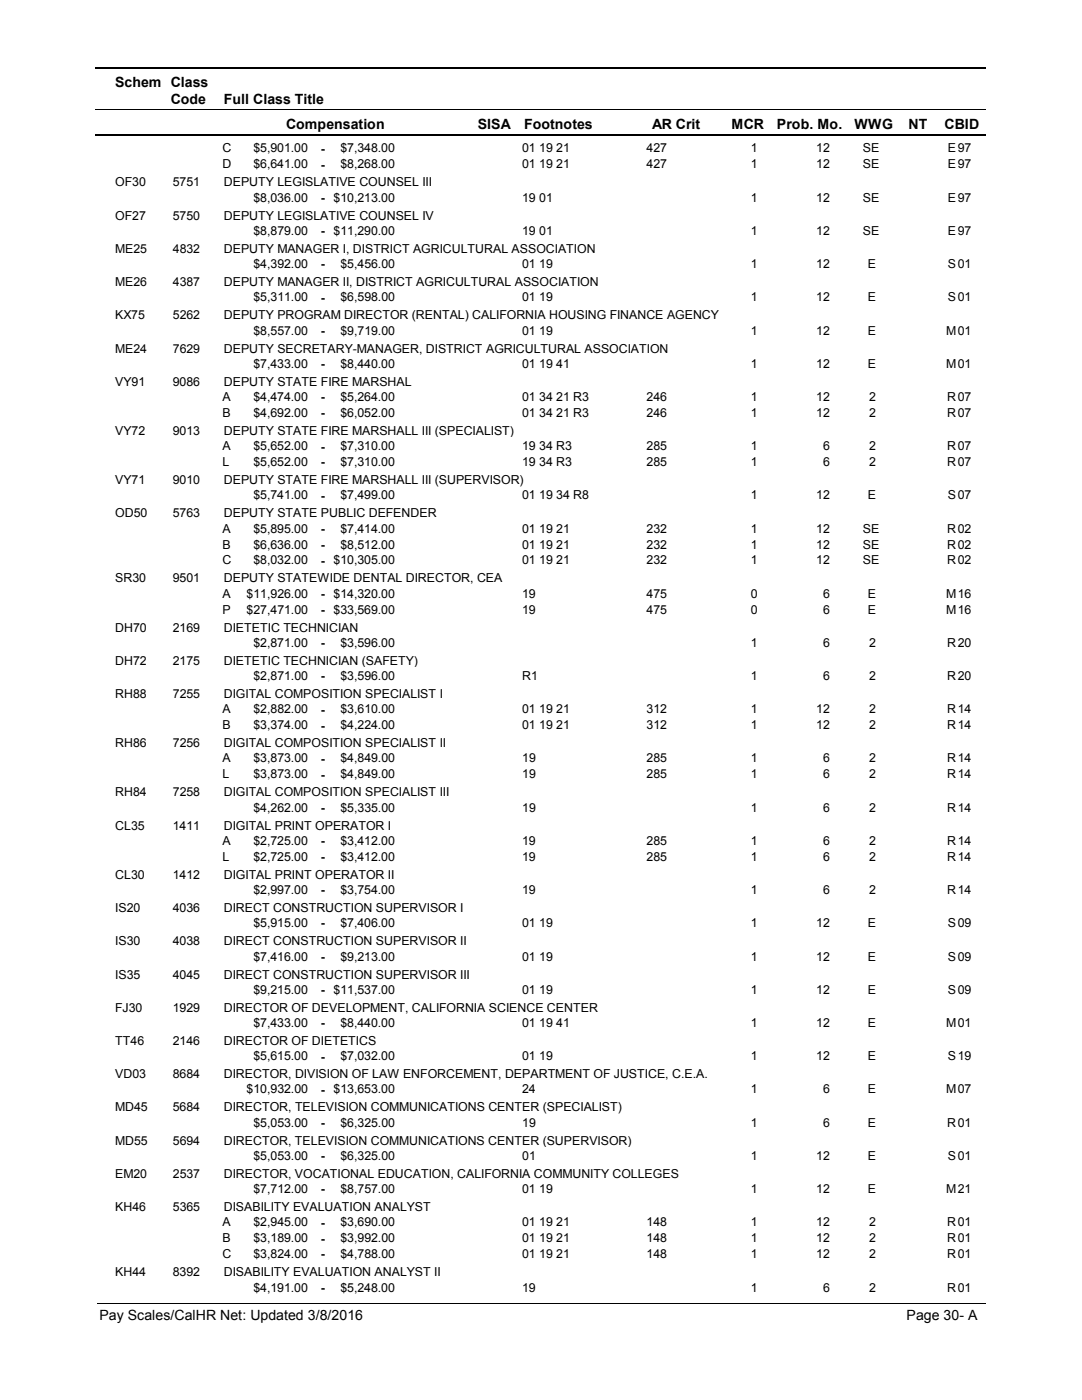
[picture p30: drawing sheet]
<svg xmlns="http://www.w3.org/2000/svg" width="216mm" height="279mm" viewBox="0 0 216 279" stroke-linecap="round" stroke-linejoin="round" font-family="sans-serif">
<defs><g id="words">
<g font-size="2.8">
<text x="23" y="17.3">Schem Class</text>
<text x="34.1" y="20.7">Code</text>
<text x="44.6" y="20.7">Full Class Title</text>
<text x="57.1" y="25.7">Compensation</text>
<text x="95.3" y="25.7">SISA</text>
<text x="104.6" y="25.7">Footnotes</text>
<text x="130.2" y="25.7">AR Crit</text>
<text x="146" y="25.7">MCR</text>
<text x="155.1" y="25.7">Prob. Mo.</text>
<text x="170.5" y="25.7">WWG</text>
<text x="181.3" y="25.7">NT</text>
<text x="188.5" y="25.7">CBID</text>
<text x="19.8" y="263.4">Pay Scales/CalHR Net: Updated 3/8/2016</text>
<text x="180.9" y="263.4">Page 30- A</text>
</g>
<g font-size="2.5">
<text x="44.4" y="30.4">C</text>
<text x="44.4" y="33.6">D</text>
<text x="50.6" y="30.4">$5,901.00</text>
<text x="50.6" y="33.6">$6,641.00</text>
<text x="64" y="30.5">-</text>
<text x="64" y="33.6">-</text>
<text x="67.9" y="30.4">$7,348.00</text>
<text x="67.9" y="33.6">$8,268.00</text>
<text x="104.2" y="30.4">01 19 21</text>
<text x="104.2" y="33.6">01 19 21</text>
<text x="129" y="30.4">427</text>
<text x="129" y="33.6">427</text>
<text x="149.8" y="30.4">1</text>
<text x="149.8" y="33.6">1</text>
<text x="162.9" y="30.4">12</text>
<text x="162.9" y="33.6">12</text>
<text x="172.2" y="30.4">SE</text>
<text x="172.2" y="33.6">SE</text>
<text x="189.2" y="30.4">E</text>
<text x="189.2" y="33.6">E</text>
<text x="191.1" y="30.4">97</text>
<text x="191.1" y="33.6">97</text>
<text x="23" y="37.2">OF30</text>
<text x="34.5" y="37.2">5751</text>
<text x="44.7" y="37.2">DEPUTY LEGISLATIVE COUNSEL III</text>
<text x="50.6" y="40.3">$8,036.00</text>
<text x="64" y="40.3">-</text>
<text x="66.6" y="40.3">$10,213.00</text>
<text x="104.2" y="40.3">19 01</text>
<text x="149.8" y="40.3">1</text>
<text x="162.9" y="40.3">12</text>
<text x="172.2" y="40.3">SE</text>
<text x="189.2" y="40.3">E</text>
<text x="191.1" y="40.3">97</text>
<text x="23" y="43.8">OF27</text>
<text x="34.5" y="43.8">5750</text>
<text x="44.7" y="43.8">DEPUTY LEGISLATIVE COUNSEL IV</text>
<text x="50.6" y="46.9">$8,879.00</text>
<text x="64" y="46.9">-</text>
<text x="66.6" y="46.9">$11,290.00</text>
<text x="104.2" y="46.9">19 01</text>
<text x="149.8" y="46.9">1</text>
<text x="162.9" y="46.9">12</text>
<text x="172.2" y="46.9">SE</text>
<text x="189.2" y="46.9">E</text>
<text x="191.1" y="46.9">97</text>
<text x="23" y="50.5">ME25</text>
<text x="34.5" y="50.5">4832</text>
<text x="44.7" y="50.5">DEPUTY MANAGER I, DISTRICT AGRICULTURAL ASSOCIATION</text>
<text x="50.6" y="53.5">$4,392.00</text>
<text x="64" y="53.5">-</text>
<text x="67.9" y="53.5">$5,456.00</text>
<text x="104.2" y="53.5">01 19</text>
<text x="149.8" y="53.5">1</text>
<text x="162.9" y="53.5">12</text>
<text x="173.2" y="53.5">E</text>
<text x="189.2" y="53.5">S</text>
<text x="191.1" y="53.5">01</text>
<text x="23" y="57.1">ME26</text>
<text x="34.5" y="57.1">4387</text>
<text x="44.7" y="57.1">DEPUTY MANAGER II, DISTRICT AGRICULTURAL ASSOCIATION</text>
<text x="23" y="63.7">KX75</text>
<text x="34.5" y="63.7">5262</text>
<text x="44.7" y="63.7">DEPUTY PROGRAM DIRECTOR (RENTAL) CALIFORNIA HOUSING FINANCE AGENCY</text>
<text x="50.6" y="60.2">$5,311.00</text>
<text x="64" y="60.2">-</text>
<text x="67.9" y="60.2">$6,598.00</text>
<text x="104.2" y="60.2">01 19</text>
<text x="149.8" y="60.2">1</text>
<text x="162.9" y="60.2">12</text>
<text x="173.2" y="60.2">E</text>
<text x="189.2" y="60.2">S</text>
<text x="191.1" y="60.2">01</text>
<text x="23" y="70.4">ME24</text>
<text x="34.5" y="70.4">7629</text>
<text x="44.7" y="70.4">DEPUTY SECRETARY-MANAGER, DISTRICT AGRICULTURAL ASSOCIATION</text>
<text x="50.6" y="66.8">$8,557.00</text>
<text x="64" y="66.8">-</text>
<text x="67.9" y="66.8">$9,719.00</text>
<text x="104.2" y="66.8">01 19</text>
<text x="149.8" y="66.8">1</text>
<text x="162.9" y="66.8">12</text>
<text x="173.2" y="66.8">E</text>
<text x="188.8" y="66.8">M</text>
<text x="191.1" y="66.8">01</text>
<text x="23" y="77">VY91</text>
<text x="34.5" y="77">9086</text>
<text x="44.7" y="77">DEPUTY STATE FIRE MARSHAL</text>
<text x="50.6" y="73.4">$7,433.00</text>
<text x="64" y="73.4">-</text>
<text x="67.9" y="73.4">$8,440.00</text>
<text x="104.2" y="73.4">01 19 41</text>
<text x="149.8" y="73.4">1</text>
<text x="162.9" y="73.4">12</text>
<text x="173.2" y="73.4">E</text>
<text x="188.8" y="73.4">M</text>
<text x="191.1" y="73.4">01</text>
<text x="44.4" y="80.1">A</text>
<text x="44.4" y="83.2">B</text>
<text x="50.6" y="80.1">$4,474.00</text>
<text x="50.6" y="83.2">$4,692.00</text>
<text x="64" y="80.1">-</text>
<text x="64" y="83.3">-</text>
<text x="67.9" y="80.1">$5,264.00</text>
<text x="67.9" y="83.2">$6,052.00</text>
<text x="104.2" y="80.1">01 34 21 R3</text>
<text x="104.2" y="83.2">01 34 21 R3</text>
<text x="129" y="80.1">246</text>
<text x="129" y="83.2">246</text>
<text x="149.8" y="80.1">1</text>
<text x="149.8" y="83.2">1</text>
<text x="162.9" y="80.1">12</text>
<text x="162.9" y="83.2">12</text>
<text x="173.5" y="80.1">2</text>
<text x="173.5" y="83.2">2</text>
<text x="189" y="80.1">R</text>
<text x="189" y="83.2">R</text>
<text x="191.1" y="80.1">07</text>
<text x="191.1" y="83.2">07</text>
<text x="23" y="86.8">VY72</text>
<text x="34.5" y="86.8">9013</text>
<text x="44.4" y="89.9">A</text>
<text x="44.7" y="86.8">DEPUTY STATE FIRE MARSHALL III (SPECIALIST)</text>
<text x="50.6" y="89.9">$5,652.00</text>
<text x="64" y="89.9">-</text>
<text x="67.9" y="89.9">$7,310.00</text>
<text x="104.2" y="89.9">19 34 R3</text>
<text x="129" y="89.9">285</text>
<text x="149.8" y="89.9">1</text>
<text x="164.3" y="89.9">6</text>
<text x="173.5" y="89.9">2</text>
<text x="189" y="89.9">R</text>
<text x="191.1" y="89.9">07</text>
<text x="44.4" y="93.1">L</text>
<text x="50.6" y="93.1">$5,652.00</text>
<text x="64" y="93.1">-</text>
<text x="67.9" y="93.1">$7,310.00</text>
<text x="104.2" y="93.1">19 34 R3</text>
<text x="129" y="93.1">285</text>
<text x="149.8" y="93.1">1</text>
<text x="164.3" y="93.1">6</text>
<text x="173.5" y="93.1">2</text>
<text x="189" y="93.1">R</text>
<text x="191.1" y="93.1">07</text>
<text x="23" y="96.6">VY71</text>
<text x="34.5" y="96.6">9010</text>
<text x="44.7" y="96.6">DEPUTY STATE FIRE MARSHALL III (SUPERVISOR)</text>
<text x="50.6" y="99.7">$5,741.00</text>
<text x="64" y="99.7">-</text>
<text x="67.9" y="99.7">$7,499.00</text>
<text x="104.2" y="99.7">01 19 34 R8</text>
<text x="149.8" y="99.7">1</text>
<text x="162.9" y="99.7">12</text>
<text x="173.2" y="99.7">E</text>
<text x="189.2" y="99.7">S</text>
<text x="191.1" y="99.7">07</text>
<text x="23" y="103.3">OD50</text>
<text x="34.5" y="103.3">5763</text>
<text x="44.4" y="106.3">A</text>
<text x="44.7" y="103.3">DEPUTY STATE PUBLIC DEFENDER</text>
<text x="50.6" y="106.3">$5,895.00</text>
<text x="64" y="106.3">-</text>
<text x="67.9" y="106.3">$7,414.00</text>
<text x="104.2" y="106.3">01 19 21</text>
<text x="129" y="106.3">232</text>
<text x="149.8" y="106.3">1</text>
<text x="162.9" y="106.3">12</text>
<text x="172.2" y="106.3">SE</text>
<text x="189" y="106.3">R</text>
<text x="191.1" y="106.3">02</text>
<text x="44.4" y="109.5">B</text>
<text x="44.4" y="112.7">C</text>
<text x="50.6" y="109.5">$6,636.00</text>
<text x="50.6" y="112.7">$8,032.00</text>
<text x="64" y="109.5">-</text>
<text x="64" y="112.7">-</text>
<text x="66.6" y="112.7">$10,305.00</text>
<text x="67.9" y="109.5">$8,512.00</text>
<text x="104.2" y="109.5">01 19 21</text>
<text x="104.2" y="112.7">01 19 21</text>
<text x="129" y="109.5">232</text>
<text x="129" y="112.7">232</text>
<text x="149.8" y="109.5">1</text>
<text x="149.8" y="112.7">1</text>
<text x="162.9" y="109.5">12</text>
<text x="162.9" y="112.7">12</text>
<text x="172.2" y="109.5">SE</text>
<text x="172.2" y="112.7">SE</text>
<text x="189" y="109.5">R</text>
<text x="189" y="112.7">R</text>
<text x="191.1" y="109.5">02</text>
<text x="191.1" y="112.7">02</text>
<text x="23" y="116.2">SR30</text>
<text x="34.5" y="116.2">9501</text>
<text x="44.4" y="119.3">A</text>
<text x="44.7" y="116.2">DEPUTY STATEWIDE DENTAL DIRECTOR, CEA</text>
<text x="49.2" y="119.3">$11,926.00</text>
<text x="64" y="119.3">-</text>
<text x="66.6" y="119.3">$14,320.00</text>
<text x="104.2" y="119.3">19</text>
<text x="129" y="119.3">475</text>
<text x="149.8" y="119.3">0</text>
<text x="164.3" y="119.3">6</text>
<text x="173.2" y="119.3">E</text>
<text x="188.8" y="119.3">M</text>
<text x="191.1" y="119.3">16</text>
<text x="44.4" y="122.5">P</text>
<text x="49.2" y="122.5">$27,471.00</text>
<text x="64" y="122.5">-</text>
<text x="66.6" y="122.5">$33,569.00</text>
<text x="104.2" y="122.5">19</text>
<text x="129" y="122.5">475</text>
<text x="149.8" y="122.5">0</text>
<text x="164.3" y="122.5">6</text>
<text x="173.2" y="122.5">E</text>
<text x="188.8" y="122.5">M</text>
<text x="191.1" y="122.5">16</text>
<text x="23" y="126.1">DH70</text>
<text x="34.5" y="126.1">2169</text>
<text x="44.7" y="126.1">DIETETIC TECHNICIAN</text>
<text x="50.6" y="129.1">$2,871.00</text>
<text x="64" y="129.1">-</text>
<text x="67.9" y="129.1">$3,596.00</text>
<text x="149.8" y="129.1">1</text>
<text x="164.3" y="129.1">6</text>
<text x="173.5" y="129.1">2</text>
<text x="189" y="129.1">R</text>
<text x="191.1" y="129.1">20</text>
<text x="23" y="132.7">DH72</text>
<text x="34.5" y="132.7">2175</text>
<text x="44.7" y="132.7">DIETETIC TECHNICIAN (SAFETY)</text>
<text x="50.6" y="135.7">$2,871.00</text>
<text x="64" y="135.8">-</text>
<text x="67.9" y="135.7">$3,596.00</text>
<text x="104.2" y="135.7">R1</text>
<text x="149.8" y="135.7">1</text>
<text x="164.3" y="135.7">6</text>
<text x="173.5" y="135.7">2</text>
<text x="189" y="135.7">R</text>
<text x="191.1" y="135.7">20</text>
<text x="23" y="139.3">RH88</text>
<text x="34.5" y="139.3">7255</text>
<text x="44.4" y="142.4">A</text>
<text x="44.7" y="139.3">DIGITAL COMPOSITION SPECIALIST I</text>
<text x="50.6" y="142.4">$2,882.00</text>
<text x="64" y="142.4">-</text>
<text x="67.9" y="142.4">$3,610.00</text>
<text x="104.2" y="142.4">01 19 21</text>
<text x="129" y="142.4">312</text>
<text x="149.8" y="142.4">1</text>
<text x="162.9" y="142.4">12</text>
<text x="173.5" y="142.4">2</text>
<text x="189" y="142.4">R</text>
<text x="191.1" y="142.4">14</text>
<text x="23" y="149.2">RH86</text>
<text x="34.5" y="149.2">7256</text>
<text x="44.4" y="145.6">B</text>
<text x="44.7" y="149.2">DIGITAL COMPOSITION SPECIALIST II</text>
<text x="50.6" y="145.6">$3,374.00</text>
<text x="64" y="145.6">-</text>
<text x="67.9" y="145.6">$4,224.00</text>
<text x="104.2" y="145.6">01 19 21</text>
<text x="129" y="145.6">312</text>
<text x="149.8" y="145.6">1</text>
<text x="162.9" y="145.6">12</text>
<text x="173.5" y="145.6">2</text>
<text x="189" y="145.6">R</text>
<text x="191.1" y="145.6">14</text>
<text x="44.4" y="152.2">A</text>
<text x="44.4" y="155.3">L</text>
<text x="50.6" y="152.2">$3,873.00</text>
<text x="50.6" y="155.3">$3,873.00</text>
<text x="64" y="152.2">-</text>
<text x="64" y="155.4">-</text>
<text x="67.9" y="152.2">$4,849.00</text>
<text x="67.9" y="155.3">$4,849.00</text>
<text x="104.2" y="152.2">19</text>
<text x="104.2" y="155.3">19</text>
<text x="129" y="152.2">285</text>
<text x="129" y="155.3">285</text>
<text x="149.8" y="152.2">1</text>
<text x="149.8" y="155.3">1</text>
<text x="164.3" y="152.2">6</text>
<text x="164.3" y="155.3">6</text>
<text x="173.5" y="152.2">2</text>
<text x="173.5" y="155.3">2</text>
<text x="189" y="152.2">R</text>
<text x="189" y="155.3">R</text>
<text x="191.1" y="152.2">14</text>
<text x="191.1" y="155.3">14</text>
<text x="23" y="158.9">RH84</text>
<text x="34.5" y="158.9">7258</text>
<text x="44.7" y="158.9">DIGITAL COMPOSITION SPECIALIST III</text>
<text x="50.6" y="162">$4,262.00</text>
<text x="67.9" y="162">$5,335.00</text>
<text x="104.2" y="162">19</text>
<text x="149.8" y="162">1</text>
<text x="164.3" y="162">6</text>
<text x="173.5" y="162">2</text>
<text x="189" y="162">R</text>
<text x="191.1" y="162">14</text>
<text x="23" y="165.6">CL35</text>
<text x="34.5" y="165.6">1411</text>
<text x="44.7" y="165.6">DIGITAL PRINT OPERATOR I</text>
<text x="64" y="162">-</text>
<text x="44.4" y="168.6">A</text>
<text x="44.4" y="171.8">L</text>
<text x="50.6" y="168.6">$2,725.00</text>
<text x="50.6" y="171.8">$2,725.00</text>
<text x="64" y="168.7">-</text>
<text x="64" y="171.9">-</text>
<text x="67.9" y="168.6">$3,412.00</text>
<text x="67.9" y="171.8">$3,412.00</text>
<text x="104.2" y="168.6">19</text>
<text x="104.2" y="171.8">19</text>
<text x="129" y="168.6">285</text>
<text x="129" y="171.8">285</text>
<text x="149.8" y="168.6">1</text>
<text x="149.8" y="171.8">1</text>
<text x="164.3" y="168.6">6</text>
<text x="164.3" y="171.8">6</text>
<text x="173.5" y="168.6">2</text>
<text x="173.5" y="171.8">2</text>
<text x="189" y="168.6">R</text>
<text x="189" y="171.8">R</text>
<text x="191.1" y="168.6">14</text>
<text x="191.1" y="171.8">14</text>
<text x="23" y="175.4">CL30</text>
<text x="34.5" y="175.4">1412</text>
<text x="44.7" y="175.4">DIGITAL PRINT OPERATOR II</text>
<text x="50.6" y="178.4">$2,997.00</text>
<text x="64" y="178.5">-</text>
<text x="67.9" y="178.4">$3,754.00</text>
<text x="104.2" y="178.4">19</text>
<text x="149.8" y="178.4">1</text>
<text x="164.3" y="178.4">6</text>
<text x="173.5" y="178.4">2</text>
<text x="189" y="178.4">R</text>
<text x="191.1" y="178.4">14</text>
<text x="23" y="182">IS20</text>
<text x="34.5" y="182">4036</text>
<text x="44.7" y="182">DIRECT CONSTRUCTION SUPERVISOR I</text>
<text x="50.6" y="185.1">$5,915.00</text>
<text x="64" y="185.1">-</text>
<text x="67.9" y="185.1">$7,406.00</text>
<text x="104.2" y="185.1">01 19</text>
<text x="149.8" y="185.1">1</text>
<text x="162.9" y="185.1">12</text>
<text x="173.2" y="185.1">E</text>
<text x="189.2" y="185.1">S</text>
<text x="191.1" y="185.1">09</text>
<text x="23" y="188.7">IS30</text>
<text x="34.5" y="188.7">4038</text>
<text x="44.7" y="188.7">DIRECT CONSTRUCTION SUPERVISOR II</text>
<text x="50.6" y="191.7">$7,416.00</text>
<text x="64" y="191.8">-</text>
<text x="67.9" y="191.7">$9,213.00</text>
<text x="104.2" y="191.7">01 19</text>
<text x="149.8" y="191.7">1</text>
<text x="162.9" y="191.7">12</text>
<text x="173.2" y="191.7">E</text>
<text x="189.2" y="191.7">S</text>
<text x="191.1" y="191.7">09</text>
<text x="23" y="195.3">IS35</text>
<text x="34.5" y="195.3">4045</text>
<text x="44.7" y="195.3">DIRECT CONSTRUCTION SUPERVISOR III</text>
<text x="23" y="201.9">FJ30</text>
<text x="34.5" y="201.9">1929</text>
<text x="44.7" y="201.9">DIRECTOR OF DEVELOPMENT, CALIFORNIA SCIENCE CENTER</text>
<text x="50.6" y="198.3">$9,215.00</text>
<text x="64" y="198.4">-</text>
<text x="66.6" y="198.3">$11,537.00</text>
<text x="104.2" y="198.3">01 19</text>
<text x="149.8" y="198.3">1</text>
<text x="162.9" y="198.3">12</text>
<text x="173.2" y="198.3">E</text>
<text x="189.2" y="198.3">S</text>
<text x="191.1" y="198.3">09</text>
<text x="23" y="208.6">TT46</text>
<text x="34.5" y="208.6">2146</text>
<text x="44.7" y="208.6">DIRECTOR OF DIETETICS</text>
<text x="50.6" y="205">$7,433.00</text>
<text x="64" y="205">-</text>
<text x="67.9" y="205">$8,440.00</text>
<text x="104.2" y="205">01 19 41</text>
<text x="149.8" y="205">1</text>
<text x="162.9" y="205">12</text>
<text x="173.2" y="205">E</text>
<text x="188.8" y="205">M</text>
<text x="191.1" y="205">01</text>
<text x="23" y="215.2">VD03</text>
<text x="34.5" y="215.2">8684</text>
<text x="44.7" y="215.2">DIRECTOR, DIVISION OF LAW ENFORCEMENT, DEPARTMENT OF JUSTICE, C.E.A.</text>
<text x="50.6" y="211.6">$5,615.00</text>
<text x="64" y="211.7">-</text>
<text x="67.9" y="211.6">$7,032.00</text>
<text x="104.2" y="211.6">01 19</text>
<text x="149.8" y="211.6">1</text>
<text x="162.9" y="211.6">12</text>
<text x="173.2" y="211.6">E</text>
<text x="189.2" y="211.6">S</text>
<text x="191.1" y="211.6">19</text>
<text x="23" y="221.8">MD45</text>
<text x="34.5" y="221.8">5684</text>
<text x="44.7" y="221.8">DIRECTOR, TELEVISION COMMUNICATIONS CENTER (SPECIALIST)</text>
<text x="49.2" y="218.2">$10,932.00</text>
<text x="64" y="218.3">-</text>
<text x="66.6" y="218.2">$13,653.00</text>
<text x="104.2" y="218.2">24</text>
<text x="149.8" y="218.2">1</text>
<text x="164.3" y="218.2">6</text>
<text x="173.2" y="218.2">E</text>
<text x="188.8" y="218.2">M</text>
<text x="191.1" y="218.2">07</text>
<text x="50.6" y="224.9">$5,053.00</text>
<text x="64" y="224.9">-</text>
<text x="67.9" y="224.9">$6,325.00</text>
<text x="104.2" y="224.9">19</text>
<text x="149.8" y="224.9">1</text>
<text x="164.3" y="224.9">6</text>
<text x="173.2" y="224.9">E</text>
<text x="189" y="224.9">R</text>
<text x="191.1" y="224.9">01</text>
<text x="23" y="228.5">MD55</text>
<text x="34.5" y="228.5">5694</text>
<text x="44.7" y="228.5">DIRECTOR, TELEVISION COMMUNICATIONS CENTER (SUPERVISOR)</text>
<text x="50.6" y="231.5">$5,053.00</text>
<text x="64" y="231.6">-</text>
<text x="67.9" y="231.5">$6,325.00</text>
<text x="104.2" y="231.5">01</text>
<text x="149.8" y="231.5">1</text>
<text x="162.9" y="231.5">12</text>
<text x="173.2" y="231.5">E</text>
<text x="189.2" y="231.5">S</text>
<text x="191.1" y="231.5">01</text>
<text x="23" y="235.1">EM20</text>
<text x="34.5" y="235.1">2537</text>
<text x="44.7" y="235.1">DIRECTOR, VOCATIONAL EDUCATION, CALIFORNIA COMMUNITY COLLEGES</text>
<text x="50.6" y="238.1">$7,712.00</text>
<text x="64" y="238.2">-</text>
<text x="67.9" y="238.1">$8,757.00</text>
<text x="104.2" y="238.1">01 19</text>
<text x="149.8" y="238.1">1</text>
<text x="162.9" y="238.1">12</text>
<text x="173.2" y="238.1">E</text>
<text x="188.8" y="238.1">M</text>
<text x="191.1" y="238.1">21</text>
<text x="23" y="241.7">KH46</text>
<text x="34.5" y="241.7">5365</text>
<text x="44.4" y="244.8">A</text>
<text x="44.7" y="241.7">DISABILITY EVALUATION ANALYST</text>
<text x="50.6" y="244.8">$2,945.00</text>
<text x="64" y="244.8">-</text>
<text x="67.9" y="244.8">$3,690.00</text>
<text x="104.2" y="244.8">01 19 21</text>
<text x="129" y="244.8">148</text>
<text x="149.8" y="244.8">1</text>
<text x="162.9" y="244.8">12</text>
<text x="173.5" y="244.8">2</text>
<text x="189" y="244.8">R</text>
<text x="191.1" y="244.8">01</text>
<text x="44.4" y="248">B</text>
<text x="44.4" y="251.1">C</text>
<text x="50.6" y="248">$3,189.00</text>
<text x="50.6" y="251.1">$3,824.00</text>
<text x="64" y="248">-</text>
<text x="64" y="251.2">-</text>
<text x="67.9" y="248">$3,992.00</text>
<text x="67.9" y="251.1">$4,788.00</text>
<text x="104.2" y="248">01 19 21</text>
<text x="104.2" y="251.1">01 19 21</text>
<text x="129" y="248">148</text>
<text x="129" y="251.1">148</text>
<text x="149.8" y="248">1</text>
<text x="149.8" y="251.1">1</text>
<text x="162.9" y="248">12</text>
<text x="162.9" y="251.1">12</text>
<text x="173.5" y="248">2</text>
<text x="173.5" y="251.1">2</text>
<text x="189" y="248">R</text>
<text x="189" y="251.1">R</text>
<text x="191.1" y="248">01</text>
<text x="191.1" y="251.1">01</text>
<text x="23" y="254.7">KH44</text>
<text x="34.5" y="254.7">8392</text>
<text x="44.7" y="254.7">DISABILITY EVALUATION ANALYST II</text>
<text x="50.6" y="257.8">$4,191.00</text>
<text x="64" y="257.8">-</text>
<text x="67.9" y="257.8">$5,248.00</text>
<text x="104.2" y="257.8">19</text>
<text x="149.8" y="257.8">1</text>
<text x="164.3" y="257.8">6</text>
<text x="173.5" y="257.8">2</text>
<text x="189" y="257.8">R</text>
<text x="191.1" y="257.8">01</text>
</g>
</g></defs>
<path d="M19 13.5h177.7M19 27h177.7" fill="none" stroke="#000" stroke-width=".36"/>
<path d="M19 21.9h177.7" fill="none" stroke="#000" stroke-width=".2"/>
<g fill="#fff">
<path d="M46.8 27.8h16.3v3h-16.3z" fill-rule="evenodd"/>
<path d="M190.8 27.8h4.1v3h-4.1z" fill-rule="evenodd"/>
<path d="M46.8 31h16.3v3h-16.3z" fill-rule="evenodd"/>
<path d="M190.8 31h4.1v3h-4.1z" fill-rule="evenodd"/>
<path d="M46.8 37.6h16.3v3h-16.3z" fill-rule="evenodd"/>
<path d="M190.8 37.6h4.1v3h-4.1z" fill-rule="evenodd"/>
<path d="M46.8 44.3h16.3v3h-16.3z" fill-rule="evenodd"/>
<path d="M190.8 44.3h4.1v3h-4.1z" fill-rule="evenodd"/>
<path d="M46.8 50.9h16.3v3h-16.3z" fill-rule="evenodd"/>
<path d="M190.8 50.9h4.1v3h-4.1z" fill-rule="evenodd"/>
<path d="M46.8 57.5h16.3v3h-16.3z" fill-rule="evenodd"/>
<path d="M190.8 57.5h4.1v3h-4.1z" fill-rule="evenodd"/>
<path d="M46.8 64.2h16.3v3h-16.3z" fill-rule="evenodd"/>
<path d="M190.8 64.2h4.1v3h-4.1z" fill-rule="evenodd"/>
<path d="M46.8 70.8h16.3v3h-16.3z" fill-rule="evenodd"/>
<path d="M190.8 70.8h4.1v3h-4.1z" fill-rule="evenodd"/>
<path d="M46.8 77.4h16.3v3h-16.3z" fill-rule="evenodd"/>
<path d="M190.8 77.4h4.1v3h-4.1z" fill-rule="evenodd"/>
<path d="M46.8 80.6h16.3v3h-16.3z" fill-rule="evenodd"/>
<path d="M190.8 80.6h4.1v3h-4.1z" fill-rule="evenodd"/>
<path d="M46.8 87.3h16.3v3h-16.3z" fill-rule="evenodd"/>
<path d="M190.8 87.3h4.1v3h-4.1z" fill-rule="evenodd"/>
<path d="M46.8 90.4h16.3v3h-16.3z" fill-rule="evenodd"/>
<path d="M190.8 90.4h4.1v3h-4.1z" fill-rule="evenodd"/>
<path d="M46.8 97h16.3v3h-16.3z" fill-rule="evenodd"/>
<path d="M190.8 97h4.1v3h-4.1z" fill-rule="evenodd"/>
<path d="M46.8 103.7h16.3v3h-16.3z" fill-rule="evenodd"/>
<path d="M190.8 103.7h4.1v3h-4.1z" fill-rule="evenodd"/>
<path d="M46.8 106.9h16.3v3h-16.3z" fill-rule="evenodd"/>
<path d="M190.8 106.9h4.1v3h-4.1z" fill-rule="evenodd"/>
<path d="M46.8 110.1h16.3v2.9h-16.3z" fill-rule="evenodd"/>
<path d="M190.8 110.1h4.1v2.9h-4.1z" fill-rule="evenodd"/>
<path d="M46.8 116.7h16.3v3h-16.3z" fill-rule="evenodd"/>
<path d="M190.8 116.7h4.1v3h-4.1z" fill-rule="evenodd"/>
<path d="M46.8 119.9h16.3v3h-16.3z" fill-rule="evenodd"/>
<path d="M190.8 119.9h4.1v3h-4.1z" fill-rule="evenodd"/>
<path d="M46.8 126.5h16.3v3h-16.3z" fill-rule="evenodd"/>
<path d="M190.8 126.5h4.1v3h-4.1z" fill-rule="evenodd"/>
<path d="M46.8 133.1h16.3v3h-16.3z" fill-rule="evenodd"/>
<path d="M190.8 133.1h4.1v3h-4.1z" fill-rule="evenodd"/>
<path d="M46.8 139.8h16.3v3h-16.3z" fill-rule="evenodd"/>
<path d="M190.8 139.8h4.1v3h-4.1z" fill-rule="evenodd"/>
<path d="M46.8 143h16.3v2.9h-16.3z" fill-rule="evenodd"/>
<path d="M190.8 143h4.1v2.9h-4.1z" fill-rule="evenodd"/>
<path d="M46.8 149.6h16.3v2.9h-16.3z" fill-rule="evenodd"/>
<path d="M190.8 149.6h4.1v2.9h-4.1z" fill-rule="evenodd"/>
<path d="M46.8 152.7h16.3v3h-16.3z" fill-rule="evenodd"/>
<path d="M190.8 152.7h4.1v3h-4.1z" fill-rule="evenodd"/>
<path d="M46.8 159.4h16.3v3h-16.3z" fill-rule="evenodd"/>
<path d="M190.8 159.4h4.1v3h-4.1z" fill-rule="evenodd"/>
<path d="M46.8 166h16.3v3h-16.3z" fill-rule="evenodd"/>
<path d="M190.8 166h4.1v3h-4.1z" fill-rule="evenodd"/>
<path d="M46.8 169.2h16.3v3h-16.3z" fill-rule="evenodd"/>
<path d="M190.8 169.2h4.1v3h-4.1z" fill-rule="evenodd"/>
<path d="M46.8 175.8h16.3v3h-16.3z" fill-rule="evenodd"/>
<path d="M190.8 175.8h4.1v3h-4.1z" fill-rule="evenodd"/>
<path d="M46.8 182.5h16.3v2.9h-16.3z" fill-rule="evenodd"/>
<path d="M190.8 182.5h4.1v2.9h-4.1z" fill-rule="evenodd"/>
<path d="M46.8 189.1h16.3v3h-16.3z" fill-rule="evenodd"/>
<path d="M190.8 189.1h4.1v3h-4.1z" fill-rule="evenodd"/>
<path d="M46.8 195.7h16.3v3h-16.3z" fill-rule="evenodd"/>
<path d="M190.8 195.7h4.1v3h-4.1z" fill-rule="evenodd"/>
<path d="M46.8 202.4h16.3v3h-16.3z" fill-rule="evenodd"/>
<path d="M190.8 202.4h4.1v3h-4.1z" fill-rule="evenodd"/>
<path d="M46.8 209h16.3v3h-16.3z" fill-rule="evenodd"/>
<path d="M190.8 209h4.1v3h-4.1z" fill-rule="evenodd"/>
<path d="M46.8 215.6h16.3v3h-16.3z" fill-rule="evenodd"/>
<path d="M190.8 215.6h4.1v3h-4.1z" fill-rule="evenodd"/>
<path d="M46.8 222.3h16.3v3h-16.3z" fill-rule="evenodd"/>
<path d="M190.8 222.3h4.1v3h-4.1z" fill-rule="evenodd"/>
<path d="M46.8 228.9h16.3v3h-16.3z" fill-rule="evenodd"/>
<path d="M190.8 228.9h4.1v3h-4.1z" fill-rule="evenodd"/>
<path d="M46.8 235.5h16.3v3h-16.3z" fill-rule="evenodd"/>
<path d="M190.8 235.5h4.1v3h-4.1z" fill-rule="evenodd"/>
<path d="M46.8 242.2h16.3v3h-16.3z" fill-rule="evenodd"/>
<path d="M190.8 242.2h4.1v3h-4.1z" fill-rule="evenodd"/>
<path d="M46.8 245.4h16.3v2.9h-16.3z" fill-rule="evenodd"/>
<path d="M190.8 245.4h4.1v2.9h-4.1z" fill-rule="evenodd"/>
<path d="M46.8 248.5h16.3v3h-16.3z" fill-rule="evenodd"/>
<path d="M190.8 248.5h4.1v3h-4.1z" fill-rule="evenodd"/>
<path d="M46.8 255.2h16.3v3h-16.3z" fill-rule="evenodd"/>
<path d="M190.8 255.2h4.1v3h-4.1z" fill-rule="evenodd"/>
</g>
<path d="M19.5 260.1h177.2" fill="none" stroke="#000" stroke-width=".2"/>
<use href="#words"/>
</svg>
